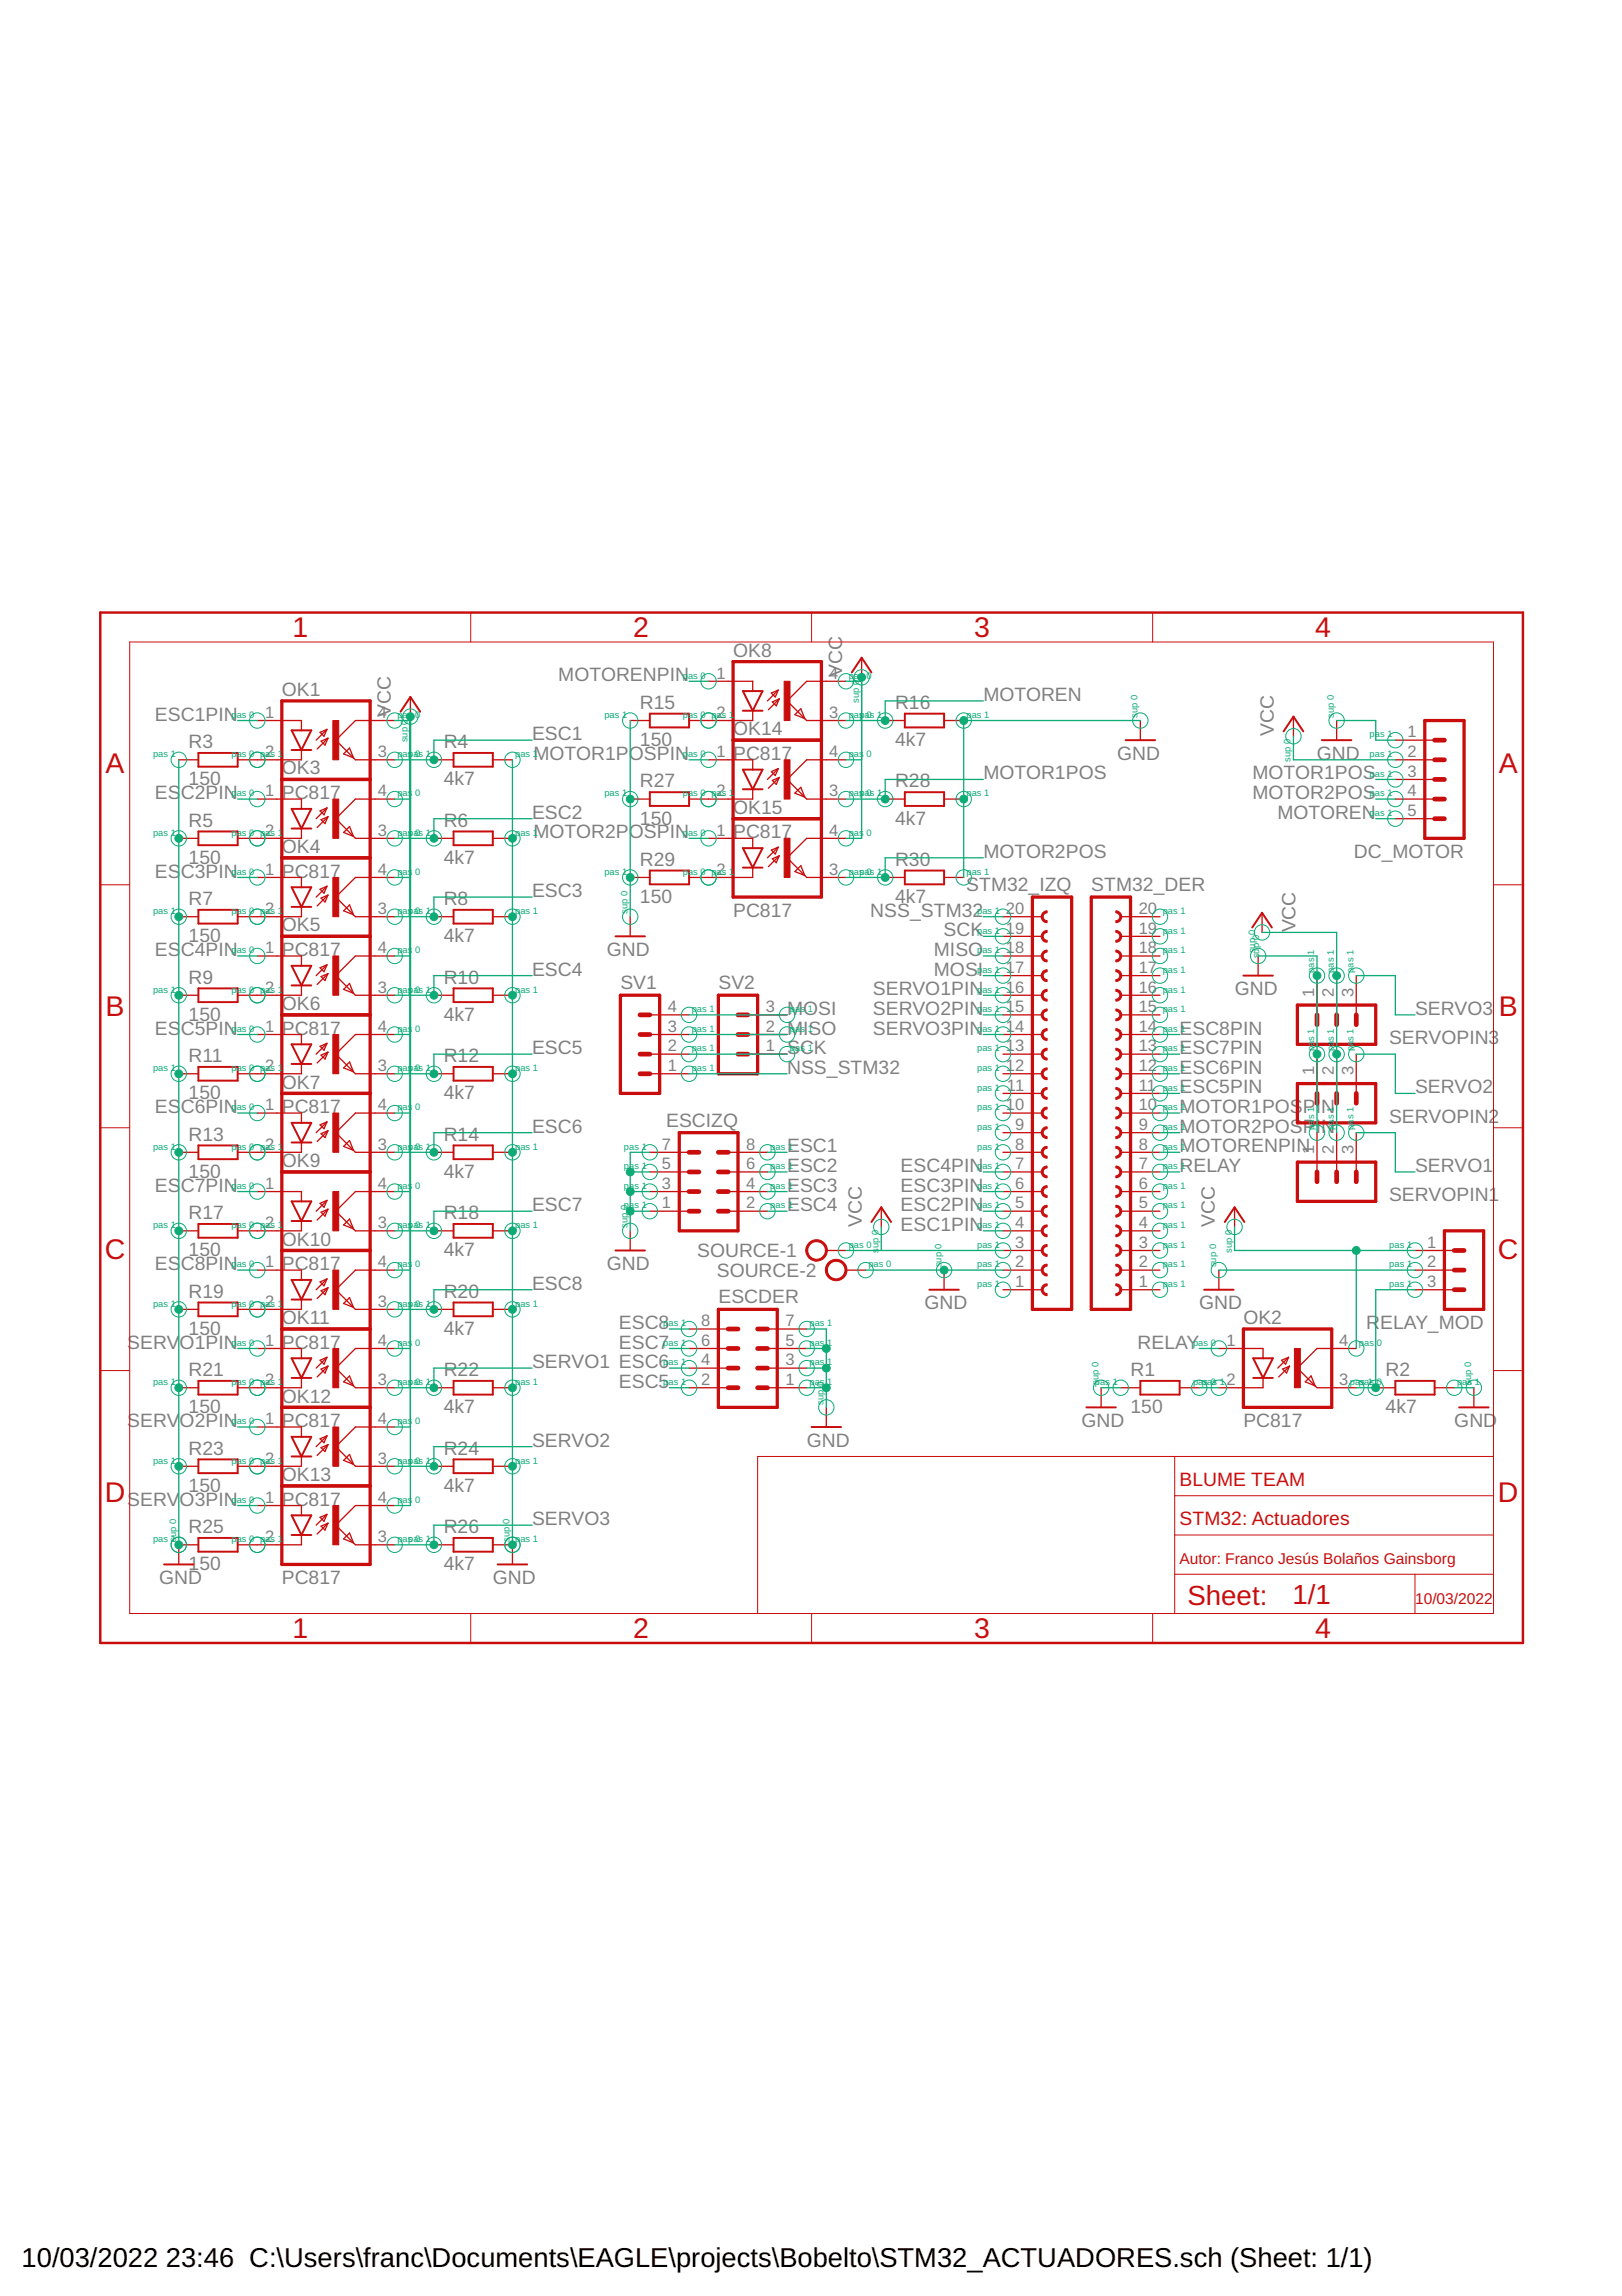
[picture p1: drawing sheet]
<svg xmlns="http://www.w3.org/2000/svg" width="210mm" height="297mm" viewBox="0 0 210 297" stroke-linecap="round" stroke-linejoin="round" font-family="sans-serif">
<defs><g id="words">
<g font-size="3.7" fill="#c90d0c">
<text x="37.8" y="82.4">1</text>
<text x="82" y="82.4">2</text>
<text x="126.1" y="82.4">3</text>
<text x="170.2" y="82.4">4</text>
<text x="13.7" y="100.1">A</text>
<text x="194" y="100.1">A</text>
<text x="13.7" y="131.5">B</text>
<text x="194" y="131.5">B</text>
<text x="13.6" y="162.9">C</text>
<text x="193.9" y="162.9">C</text>
<text x="13.6" y="194.3">D</text>
<text x="193.9" y="194.3">D</text>
<text x="37.8" y="211.9">1</text>
<text x="82" y="211.9">2</text>
<text x="126.1" y="211.9">3</text>
<text x="170.2" y="211.9">4</text>
</g>
<g font-size="3.6" fill="#c90d0c">
<text x="153.7" y="207.6">Sheet:</text>
<text x="167.3" y="207.5">1/1</text>
</g>
<g font-size="3.5">
<text x="2.8" y="293.2">10/03/2022</text>
<text x="21.5" y="293.2">23:46 C:\Users\franc\Documents\EAGLE\projects\Bobelto\STM32_ACTUADORES.sch (Sheet: 1/1)</text>
</g>
<g font-size="2.5" fill="#808080">
<text x="72.3" y="88.1">MOTORENPIN</text>
<text x="94.9" y="85">OK8</text>
<text x="109" y="87.6" transform="rotate(-90 109 87.6)">VCC</text>
<text x="20" y="93.2">ESC1PIN</text>
<text x="36.5" y="90">OK1</text>
<text x="50.6" y="92.7" transform="rotate(-90 50.6 92.7)">VCC</text>
<text x="68.9" y="95.8">ESC1</text>
<text x="82.8" y="91.7">R15</text>
<text x="94.9" y="95.1">OK14</text>
<text x="115.8" y="91.7">R16</text>
<text x="127.3" y="90.7">MOTOREN</text>
<text x="164.8" y="95.2" transform="rotate(-90 164.8 95.2)">VCC</text>
<text x="24.4" y="101.6">150</text>
<text x="24.4" y="96.8">R3</text>
<text x="36.5" y="100.2">OK3</text>
<text x="57.4" y="101.6">4k7</text>
<text x="57.4" y="96.8">R4</text>
<text x="69" y="98.3">MOTOR1POSPIN</text>
<text x="82.8" y="96.5">150</text>
<text x="82.8" y="101.9">R27</text>
<text x="94.9" y="98.3">PC817</text>
<text x="115.8" y="96.5">4k7</text>
<text x="115.8" y="101.9">R28</text>
<text x="127.3" y="100.8">MOTOR1POS</text>
<text x="144.6" y="98.3">GND</text>
<text x="162.1" y="100.8">MOTOR1POS</text>
<text x="170.4" y="98.3">GND</text>
<text x="20" y="103.4">ES</text>
<text x="23.4" y="103.4">C2PIN</text>
<text x="24.4" y="107">R5</text>
<text x="36.5" y="103.4">PC817</text>
<text x="57.4" y="107">R6</text>
<text x="68.9" y="105.9">ESC2</text>
<text x="82.8" y="106.7">150</text>
<text x="94.9" y="105.3">OK15</text>
<text x="115.8" y="106.7">4k7</text>
<text x="162.1" y="103.4">MOTOR2POS</text>
<text x="165.3" y="105.9">MOTOREN</text>
<text x="20" y="113.5">ES</text>
<text x="23.4" y="113.5">C3PIN</text>
<text x="24.4" y="111.7">150</text>
<text x="36.5" y="113.5">PC817</text>
<text x="36.5" y="110.4">OK4</text>
<text x="57.4" y="111.7">4k7</text>
<text x="69" y="108.4">MOTOR2POSPIN</text>
<text x="82.8" y="112">R29</text>
<text x="94.9" y="108.4">PC817</text>
<text x="115.8" y="112">R30</text>
<text x="127.3" y="111">MOTOR2POS</text>
<text x="175.2" y="111">DC_MOTOR</text>
<text x="24.4" y="117.1">R7</text>
<text x="57.4" y="117.1">R8</text>
<text x="68.9" y="116.1">ESC3</text>
<text x="82.8" y="116.8">150</text>
<text x="94.9" y="118.6">PC817</text>
<text x="112.6" y="118.6">NSS_STM32</text>
<text x="115.8" y="116.8">4k7</text>
<text x="125" y="115.3">STM32_IZQ</text>
<text x="141.2" y="115.3">STM32_DER</text>
<text x="20" y="123.7">ES</text>
<text x="23.4" y="123.7">C4PIN</text>
<text x="24.4" y="121.9">150</text>
<text x="36.5" y="123.7">PC817</text>
<text x="36.5" y="120.5">OK5</text>
<text x="57.4" y="121.9">4k7</text>
<text x="78.5" y="123.7">GND</text>
<text x="120.9" y="123.7">MISO</text>
<text x="122.1" y="121.1">SCK</text>
<text x="167.6" y="120.6" transform="rotate(-90 167.6 120.6)">VCC</text>
<text x="24.4" y="127.3">R9</text>
<text x="36.5" y="130.7">OK6</text>
<text x="57.4" y="127.3">R10</text>
<text x="68.9" y="126.2">ESC4</text>
<text x="80.3" y="128">SV1</text>
<text x="93" y="128">SV2</text>
<text x="101.9" y="131.3">MOSI</text>
<text x="113" y="128.8">SERVO1PIN</text>
<text x="113" y="131.3">SERVO2PIN</text>
<text x="120.9" y="126.2">MOSI</text>
<text x="159.8" y="128.8">GND</text>
<text x="183.1" y="131.3">SERVO3</text>
<text x="20" y="133.8">ES</text>
<text x="23.4" y="133.8">C5PIN</text>
<text x="24.4" y="132.1">150</text>
<text x="24.4" y="137.4">R11</text>
<text x="36.5" y="133.8">PC817</text>
<text x="57.4" y="132.1">4k7</text>
<text x="57.4" y="137.4">R12</text>
<text x="68.9" y="136.4">ESC5</text>
<text x="101.9" y="133.8">MISO</text>
<text x="101.9" y="136.4">SCK</text>
<text x="113" y="133.8">SERVO3PIN</text>
<text x="152.6" y="133.8">ESC8PIN</text>
<text x="152.6" y="136.4">ESC7PIN</text>
<text x="179.8" y="135.1">SERVOPIN3</text>
<text x="20" y="144">ES</text>
<text x="23.4" y="144">C6PIN</text>
<text x="24.4" y="142.2">150</text>
<text x="36.5" y="144">PC817</text>
<text x="36.5" y="140.8">OK7</text>
<text x="57.4" y="142.2">4k7</text>
<text x="101.9" y="138.9">NSS_STM32</text>
<text x="152.6" y="138.9">ESC6PIN</text>
<text x="152.6" y="141.5">ESC5PIN</text>
<text x="152.6" y="144">MOTOR1POS</text>
<text x="168.6" y="144">PI</text>
<text x="171" y="144">N</text>
<text x="183.1" y="141.5">SERVO2</text>
<text x="24.4" y="147.6">R13</text>
<text x="57.4" y="147.6">R14</text>
<text x="68.9" y="146.5">ESC6</text>
<text x="86.2" y="145.8">ESCIZQ</text>
<text x="101.9" y="149.1">ESC1</text>
<text x="152.6" y="149.1">MOTORENPIN</text>
<text x="152.6" y="146.5">MOTOR2POSPI</text>
<text x="171" y="146.5">N</text>
<text x="179.8" y="145.3">SERVOPIN2</text>
<text x="20" y="154.2">ES</text>
<text x="23.4" y="154.2">C7PIN</text>
<text x="24.4" y="152.4">150</text>
<text x="36.5" y="151">OK9</text>
<text x="57.4" y="152.4">4k7</text>
<text x="101.9" y="151.6">ESC2</text>
<text x="101.9" y="154.2">ESC3</text>
<text x="116.5" y="151.6">ESC4PIN</text>
<text x="116.5" y="154.2">ESC3PIN</text>
<text x="152.6" y="151.6">RELAY</text>
<text x="179.8" y="155.4">SERVOPIN1</text>
<text x="183.1" y="151.6">SERVO1</text>
<text x="24.4" y="157.7">R17</text>
<text x="36.5" y="161.1">OK10</text>
<text x="57.4" y="157.7">R18</text>
<text x="68.9" y="156.7">ESC7</text>
<text x="101.9" y="156.7">ESC4</text>
<text x="111.5" y="158.7" transform="rotate(-90 111.5 158.7)">VCC</text>
<text x="116.5" y="156.7">ESC2PIN</text>
<text x="116.5" y="159.2">ESC1PIN</text>
<text x="157.2" y="158.7" transform="rotate(-90 157.2 158.7)">VCC</text>
<text x="20" y="164.3">ES</text>
<text x="23.4" y="164.3">C8PIN</text>
<text x="24.4" y="162.5">150</text>
<text x="24.4" y="167.9">R19</text>
<text x="36.5" y="164.3">PC817</text>
<text x="57.4" y="162.5">4k7</text>
<text x="57.4" y="167.9">R20</text>
<text x="68.9" y="166.8">ESC8</text>
<text x="78.5" y="164.3">GND</text>
<text x="90.2" y="162.7">SOURCE-1</text>
<text x="92.8" y="165.2">SOURCE-2</text>
<text x="24.4" y="172.7">150</text>
<text x="36.5" y="171.3">OK11</text>
<text x="57.4" y="172.7">4k7</text>
<text x="80.1" y="171.9">ESC8</text>
<text x="93" y="168.6">ESCDER</text>
<text x="119.6" y="169.4">GND</text>
<text x="155.2" y="169.4">GND</text>
<text x="160.9" y="171.3">OK2</text>
<text x="176.8" y="171.9">R</text>
<text x="178.6" y="171.9">ELAY_MOD</text>
<text x="16.5" y="174.5">SERV</text>
<text x="23.2" y="174.5">O1PIN</text>
<text x="24.4" y="178">R21</text>
<text x="36.5" y="174.5">PC817</text>
<text x="57.4" y="178">R22</text>
<text x="68.9" y="177">SERVO1 ESC6</text>
<text x="80.1" y="174.5">ESC7</text>
<text x="80.1" y="179.5">ESC5</text>
<text x="146.3" y="178">R1</text>
<text x="147.2" y="174.5">RELAY</text>
<text x="179.3" y="178">R2</text>
<text x="16.5" y="184.6">SERV</text>
<text x="23.2" y="184.6">O2PIN</text>
<text x="24.4" y="182.8">150</text>
<text x="36.5" y="184.6">PC817</text>
<text x="36.5" y="181.4">OK12</text>
<text x="57.4" y="182.8">4k7</text>
<text x="140" y="184.6">GND</text>
<text x="146.3" y="182.8">150</text>
<text x="160.9" y="184.6">PC817</text>
<text x="179.3" y="182.8">4k7</text>
<text x="188.2" y="184.6">GND</text>
<text x="24.4" y="188.2">R23</text>
<text x="36.5" y="191.6">OK13</text>
<text x="57.4" y="188.2">R24</text>
<text x="68.9" y="187.2">SERVO2</text>
<text x="104.4" y="187.2">GND</text>
<text x="16.5" y="194.8">SERV</text>
<text x="23.2" y="194.8">O3PIN</text>
<text x="24.4" y="193">150</text>
<text x="36.5" y="194.8">PC817</text>
<text x="57.4" y="193">4k7</text>
<text x="68.9" y="197.3">SERVO3</text>
<text x="24.4" y="203.2">150</text>
<text x="24.4" y="198.4">R25</text>
<text x="57.4" y="203.2">4k7</text>
<text x="57.4" y="198.4">R26</text>
<text x="20.6" y="204.9">GND</text>
<text x="36.5" y="204.9">PC817</text>
<text x="63.8" y="204.9">GND</text>
</g>
<g font-size="2.5" fill="#c90d0c">
<text x="152.6" y="192.2">BLUME TEAM</text>
<text x="152.6" y="197.3">STM32: Actuadores</text>
</g>
<g font-size="2.1" fill="#808080">
<text x="92.7" y="87.8">1</text>
<text x="107.3" y="87.8">4</text>
<text x="34.3" y="92.9">1</text>
<text x="48.9" y="92.9">4</text>
<text x="92.7" y="92.9">2</text>
<text x="107.3" y="92.9">3</text>
<text x="182.1" y="95.4">1</text>
<text x="34.3" y="97.9">2</text>
<text x="48.9" y="97.9">3</text>
<text x="92.7" y="97.9">1</text>
<text x="107.3" y="97.9">4</text>
<text x="182.1" y="97.9">2</text>
<text x="182.1" y="100.5">3</text>
<text x="34.3" y="103">1</text>
<text x="48.9" y="103">4</text>
<text x="92.7" y="103">2</text>
<text x="107.3" y="103">3</text>
<text x="182.1" y="103">4</text>
<text x="182.1" y="105.6">5</text>
<text x="34.3" y="108.1">2</text>
<text x="34.3" y="113.2">1</text>
<text x="48.9" y="108.1">3</text>
<text x="48.9" y="113.2">4</text>
<text x="92.7" y="108.1">1</text>
<text x="92.7" y="113.2">2</text>
<text x="107.3" y="113.2">3</text>
<text x="107.3" y="108.1">4</text>
<text x="34.3" y="118.2">2</text>
<text x="48.9" y="118.2">3</text>
<text x="130.2" y="118.2">20</text>
<text x="147.4" y="118.2">20</text>
<text x="34.3" y="123.3">1</text>
<text x="48.9" y="123.3">4</text>
<text x="130.2" y="125.9">17</text>
<text x="130.2" y="123.3">18</text>
<text x="130.2" y="120.8">19</text>
<text x="147.4" y="125.9">17</text>
<text x="147.4" y="123.3">18</text>
<text x="147.4" y="120.8">19</text>
<text x="34.3" y="128.4">2</text>
<text x="48.9" y="128.4">3</text>
<text x="86.4" y="130.9">4</text>
<text x="99.1" y="130.9">3</text>
<text x="130.2" y="130.9">15</text>
<text x="130.2" y="128.4">16</text>
<text x="147.4" y="130.9">15</text>
<text x="147.4" y="128.4">16</text>
<text x="170.1" y="129" transform="rotate(-90 170.1 129)">1</text>
<text x="172.6" y="129" transform="rotate(-90 172.6 129)">2</text>
<text x="175.1" y="129" transform="rotate(-90 175.1 129)">3</text>
<text x="34.3" y="133.5">1</text>
<text x="48.9" y="133.5">4</text>
<text x="86.4" y="136">2</text>
<text x="86.4" y="133.5">3</text>
<text x="99.1" y="136">1</text>
<text x="99.1" y="133.5">2</text>
<text x="130.2" y="136">13</text>
<text x="130.2" y="133.5">14</text>
<text x="147.4" y="136">13</text>
<text x="147.4" y="133.5">14</text>
<text x="34.3" y="138.6">2</text>
<text x="34.3" y="143.6">1</text>
<text x="48.9" y="138.6">3</text>
<text x="48.9" y="143.6">4</text>
<text x="86.4" y="138.6">1</text>
<text x="130.2" y="143.6">10</text>
<text x="130.2" y="138.6">12</text>
<text x="130.3" y="141.1">11</text>
<text x="147.4" y="143.6">10</text>
<text x="147.4" y="141.1">11</text>
<text x="147.4" y="138.6">12</text>
<text x="170.1" y="139.1" transform="rotate(-90 170.1 139.1)">1</text>
<text x="172.6" y="139.1" transform="rotate(-90 172.6 139.1)">2</text>
<text x="175.1" y="139.1" transform="rotate(-90 175.1 139.1)">3</text>
<text x="34.3" y="148.7">2</text>
<text x="48.9" y="148.7">3</text>
<text x="85.6" y="148.7">7</text>
<text x="96.6" y="148.7">8</text>
<text x="131.4" y="148.7">8</text>
<text x="131.4" y="146.2">9</text>
<text x="147.4" y="148.7">8</text>
<text x="147.4" y="146.2">9</text>
<text x="170.1" y="149.3" transform="rotate(-90 170.1 149.3)">1</text>
<text x="172.6" y="149.3" transform="rotate(-90 172.6 149.3)">2</text>
<text x="175.1" y="149.3" transform="rotate(-90 175.1 149.3)">3</text>
<text x="34.3" y="153.8">1</text>
<text x="48.9" y="153.8">4</text>
<text x="85.6" y="153.8">3</text>
<text x="85.6" y="151.3">5</text>
<text x="96.6" y="153.8">4</text>
<text x="96.6" y="151.3">6</text>
<text x="131.4" y="153.8">6</text>
<text x="131.4" y="151.3">7</text>
<text x="147.4" y="153.8">6</text>
<text x="147.4" y="151.3">7</text>
<text x="34.3" y="158.9">2</text>
<text x="48.9" y="158.9">3</text>
<text x="85.6" y="156.3">1</text>
<text x="96.6" y="156.3">2</text>
<text x="131.4" y="161.4">3</text>
<text x="131.4" y="158.9">4</text>
<text x="131.4" y="156.3">5</text>
<text x="147.4" y="161.4">3</text>
<text x="147.4" y="158.9">4</text>
<text x="147.4" y="156.3">5</text>
<text x="184.7" y="161.4">1</text>
<text x="34.3" y="164">1</text>
<text x="48.9" y="164">4</text>
<text x="131.4" y="166.5">1</text>
<text x="131.4" y="164">2</text>
<text x="147.4" y="166.5">1</text>
<text x="147.4" y="164">2</text>
<text x="184.7" y="164">2</text>
<text x="184.7" y="166.5">3</text>
<text x="34.3" y="169">2</text>
<text x="48.9" y="169">3</text>
<text x="90.7" y="171.6">8</text>
<text x="101.7" y="171.6">7</text>
<text x="34.3" y="174.1">1</text>
<text x="34.3" y="179.2">2</text>
<text x="48.9" y="179.2">3</text>
<text x="48.9" y="174.1">4</text>
<text x="90.7" y="179.2">2</text>
<text x="90.7" y="176.6">4</text>
<text x="90.7" y="174.1">6</text>
<text x="101.7" y="179.2">1</text>
<text x="101.7" y="176.6">3</text>
<text x="101.7" y="174.1">5</text>
<text x="158.7" y="174.1">1</text>
<text x="158.7" y="179.2">2</text>
<text x="173.3" y="179.2">3</text>
<text x="173.3" y="174.1">4</text>
<text x="34.3" y="184.3">1</text>
<text x="48.9" y="184.3">4</text>
<text x="34.3" y="189.3">2</text>
<text x="48.9" y="189.3">3</text>
<text x="34.3" y="194.4">1</text>
<text x="48.9" y="194.4">4</text>
<text x="34.3" y="199.5">2</text>
<text x="48.9" y="199.5">3</text>
</g>
<g font-size="2" fill="#c90d0c">
<text x="152.6" y="202.4">Autor: Franco Jesús Bolaños Gainsborg</text>
<text x="183.1" y="207.5">10/03/2022</text>
</g>
<g font-size="1.2" fill="#0dab76">
<text x="88.4" y="87.8">pas 0</text>
<text x="109.8" y="87.8">pas</text>
<text x="112.1" y="87.8">0</text>
<text x="30" y="92.9">pas 0</text>
<text x="51.4" y="92.9">pas</text>
<text x="53.7" y="92.9">0</text>
<text x="78.2" y="92.9">pas 1</text>
<text x="88.4" y="92.9">pas 0 pas 1</text>
<text x="109.8" y="92.9">pas</text>
<text x="111.2" y="91" transform="rotate(-90 111.2 91)">sup 0</text>
<text x="111.2" y="92.9">pa0s 1</text>
<text x="125.1" y="92.9">pas 1</text>
<text x="147.2" y="92.9" transform="rotate(-90 147.2 92.9)">sup 0</text>
<text x="172.6" y="92.9" transform="rotate(-90 172.6 92.9)">sup 0</text>
<text x="177.2" y="95.4">pas 1</text>
<text x="19.8" y="97.9">pas 1</text>
<text x="30" y="97.9">pas 0 pas 1</text>
<text x="51.4" y="97.9">pas</text>
<text x="52.8" y="96" transform="rotate(-90 52.8 96)">sup 0</text>
<text x="52.8" y="97.9">pa0s 1</text>
<text x="66.7" y="97.9">pas 1</text>
<text x="88.4" y="97.9">pas 0</text>
<text x="109.8" y="97.9">pas</text>
<text x="112.1" y="97.9">0</text>
<text x="167" y="98.6" transform="rotate(-90 167 98.6)">sup 0</text>
<text x="177.2" y="97.9">pas 1</text>
<text x="177.2" y="100.5">pas 1</text>
<text x="30" y="103">pas 0</text>
<text x="51.4" y="103">pas</text>
<text x="53.7" y="103">0</text>
<text x="78.2" y="103">pas 1</text>
<text x="88.4" y="103">pas 0 pas 1</text>
<text x="109.8" y="103">pas</text>
<text x="111.2" y="103">pa0s 1</text>
<text x="125.1" y="103">pas 1</text>
<text x="177.2" y="103">pas 1</text>
<text x="177.2" y="105.6">pas 1</text>
<text x="19.8" y="108.1">pas 1</text>
<text x="30" y="108.1">pas 0 pas 1</text>
<text x="30" y="113.2">pas 0</text>
<text x="51.4" y="108.1">pas</text>
<text x="51.4" y="113.2">pas</text>
<text x="52.8" y="108.1">pa0s 1</text>
<text x="53.7" y="113.2">0</text>
<text x="66.7" y="108.1">pas 1</text>
<text x="78.2" y="113.2">pas 1</text>
<text x="88.4" y="108.1">pas 0</text>
<text x="88.4" y="113.2">pas 0 pas 1</text>
<text x="109.8" y="113.2">pas 0</text>
<text x="109.8" y="108.1">pas</text>
<text x="111.2" y="113.2">pas 1</text>
<text x="112.1" y="108.1">0</text>
<text x="125.1" y="113.2">pas 1</text>
<text x="19.8" y="118.2">pas 1</text>
<text x="30" y="118.2">pas 0 pas 1</text>
<text x="51.4" y="118.2">pas</text>
<text x="52.8" y="118.2">pa0s 1</text>
<text x="66.7" y="118.2">pas 1</text>
<text x="81.2" y="118.2" transform="rotate(-90 81.2 118.2)">sup 0</text>
<text x="126.5" y="118.2">pas 1</text>
<text x="150.5" y="118.2">pas 1</text>
<text x="30" y="123.3">pas 0</text>
<text x="51.4" y="123.3">pas</text>
<text x="53.7" y="123.3">0</text>
<text x="126.5" y="125.9">pas 1</text>
<text x="126.5" y="123.3">pas 1</text>
<text x="126.5" y="120.8">pas 1</text>
<text x="150.5" y="125.9">pas 1</text>
<text x="150.5" y="123.3">pas 1</text>
<text x="150.5" y="120.8">pas 1</text>
<text x="162.5" y="123.3" transform="rotate(-90 162.5 123.3)">sup 0</text>
<text x="163" y="124" transform="rotate(-90 163 124)">s</text>
<text x="163" y="123.4" transform="rotate(-90 163 123.4)">up 0</text>
<text x="170.1" y="125.9" transform="rotate(-90 170.1 125.9)">pas</text>
<text x="170.1" y="123.6" transform="rotate(-90 170.1 123.6)">1</text>
<text x="172.6" y="125.9" transform="rotate(-90 172.6 125.9)">pas 1</text>
<text x="175.1" y="125.9" transform="rotate(-90 175.1 125.9)">pas 1</text>
<text x="19.8" y="128.4">pas 1</text>
<text x="30" y="128.4">pas 0 pas 1</text>
<text x="51.4" y="128.4">pas</text>
<text x="52.8" y="128.4">pa0s 1</text>
<text x="66.7" y="128.4">pas 1</text>
<text x="89.5" y="130.9">pas 1</text>
<text x="102.2" y="130.9">pas 1</text>
<text x="126.5" y="130.9">pas 1</text>
<text x="126.5" y="128.4">pas 1</text>
<text x="150.5" y="130.9">pas 1</text>
<text x="150.5" y="128.4">pas 1</text>
<text x="30" y="133.5">pas 0</text>
<text x="51.4" y="133.5">pas</text>
<text x="53.7" y="133.5">0</text>
<text x="89.5" y="136">pas 1</text>
<text x="89.5" y="133.5">pas 1</text>
<text x="102.2" y="136">pas 1</text>
<text x="102.2" y="133.5">pas 1</text>
<text x="126.5" y="136">pas 1</text>
<text x="126.5" y="133.5">pas 1</text>
<text x="150.5" y="136">pas 1</text>
<text x="150.5" y="133.5">pas 1</text>
<text x="170.1" y="136" transform="rotate(-90 170.1 136)">pas 1</text>
<text x="172.6" y="136" transform="rotate(-90 172.6 136)">pas 1</text>
<text x="175.1" y="136" transform="rotate(-90 175.1 136)">pas 1</text>
<text x="19.8" y="138.6">pas 1</text>
<text x="30" y="138.6">pas 0 pas 1</text>
<text x="30" y="143.6">pas 0</text>
<text x="51.4" y="138.6">pas</text>
<text x="51.4" y="143.6">pas</text>
<text x="52.8" y="138.6">pa0s 1</text>
<text x="53.7" y="143.6">0</text>
<text x="66.7" y="138.6">pas 1</text>
<text x="89.5" y="138.6">pas 1</text>
<text x="126.5" y="143.6">pas 1</text>
<text x="126.5" y="141.1">pas 1</text>
<text x="126.5" y="138.6">pas 1</text>
<text x="150.5" y="143.6">pas 1</text>
<text x="150.5" y="141.1">pas 1</text>
<text x="150.5" y="138.6">pas 1</text>
<text x="19.8" y="148.7">pas 1</text>
<text x="30" y="148.7">pas 0 pas 1</text>
<text x="51.4" y="148.7">pas</text>
<text x="52.8" y="148.7">pa0s 1</text>
<text x="66.7" y="148.7">pas 1</text>
<text x="80.7" y="148.7">pas 1</text>
<text x="99.7" y="148.7">pas 1</text>
<text x="126.5" y="148.7">pas 1</text>
<text x="126.5" y="146.2">pas 1</text>
<text x="150.5" y="148.7">pas 1</text>
<text x="150.5" y="146.2">pas 1</text>
<text x="170.1" y="146.2" transform="rotate(-90 170.1 146.2)">pas 1</text>
<text x="172.6" y="146.2" transform="rotate(-90 172.6 146.2)">pas 1</text>
<text x="175.1" y="146.2" transform="rotate(-90 175.1 146.2)">pas 1</text>
<text x="30" y="153.8">pas 0</text>
<text x="51.4" y="153.8">pas</text>
<text x="53.7" y="153.8">0</text>
<text x="80.7" y="153.8">pas 1</text>
<text x="80.7" y="151.3">pas 1</text>
<text x="99.7" y="153.8">pas 1</text>
<text x="99.7" y="151.3">pas 1</text>
<text x="126.5" y="153.8">pas 1</text>
<text x="126.5" y="151.3">pas 1</text>
<text x="150.5" y="153.8">pas 1</text>
<text x="150.5" y="151.3">pas 1</text>
<text x="19.8" y="158.9">pas 1</text>
<text x="30" y="158.9">pas 0 pas 1</text>
<text x="51.4" y="158.9">pas</text>
<text x="52.8" y="158.9">pa0s 1</text>
<text x="66.7" y="158.9">pas 1</text>
<text x="80.7" y="156.3">pas 1</text>
<text x="81.2" y="158.9" transform="rotate(-90 81.2 158.9)">sup 0</text>
<text x="99.7" y="156.3">pas 1</text>
<text x="109.8" y="161.4">pas 0</text>
<text x="113.7" y="161.4" transform="rotate(-90 113.7 161.4)">up 0</text>
<text x="121.8" y="161.6" transform="rotate(-90 121.8 161.6)">0</text>
<text x="126.5" y="161.4">pas 1</text>
<text x="126.5" y="158.9">pas 1</text>
<text x="126.5" y="156.3">pas 1</text>
<text x="150.5" y="161.4">pas 1</text>
<text x="150.5" y="158.9">pas 1</text>
<text x="150.5" y="156.3">pas 1</text>
<text x="179.8" y="161.4">pas 1</text>
<text x="30" y="164">pas 0</text>
<text x="51.4" y="164">pas</text>
<text x="53.7" y="164">0</text>
<text x="112.4" y="164">pas 0</text>
<text x="113.7" y="162.1" transform="rotate(-90 113.7 162.1)">s</text>
<text x="121.8" y="164" transform="rotate(-90 121.8 164)">sup</text>
<text x="126.5" y="166.5">pas 1</text>
<text x="126.5" y="164">pas 1</text>
<text x="150.5" y="166.5">pas 1</text>
<text x="150.5" y="164">pas 1</text>
<text x="157.4" y="164" transform="rotate(-90 157.4 164)">sup 0</text>
<text x="159.4" y="162.1" transform="rotate(-90 159.4 162.1)">sup 0</text>
<text x="179.8" y="164">pas 1</text>
<text x="179.8" y="166.5">pas 1</text>
<text x="19.8" y="169">pas 1</text>
<text x="30" y="169">pas 0 pas 1</text>
<text x="51.4" y="169">pas</text>
<text x="52.8" y="169">pa0s 1</text>
<text x="66.7" y="169">pas 1</text>
<text x="85.8" y="171.6">pas 1</text>
<text x="104.8" y="171.6">pas 1</text>
<text x="19.8" y="179.2">pas 1</text>
<text x="30" y="174.1">pas 0</text>
<text x="30" y="179.2">pas 0 pas 1</text>
<text x="51.4" y="179.2">pas</text>
<text x="51.4" y="174.1">pas</text>
<text x="52.8" y="179.2">pa0s 1</text>
<text x="53.7" y="174.1">0</text>
<text x="66.7" y="179.2">pas 1</text>
<text x="85.8" y="179.2">pas 1</text>
<text x="85.8" y="176.6">pas 1</text>
<text x="85.8" y="174.1">pas 1</text>
<text x="104.8" y="179.2">pas</text>
<text x="104.8" y="176.6">pas</text>
<text x="104.8" y="174.1">pas</text>
<text x="106.6" y="179.4" transform="rotate(-90 106.6 179.4)">0</text>
<text x="107.1" y="179.2">1</text>
<text x="107.1" y="176.6">1</text>
<text x="107.1" y="174.1">1</text>
<text x="141.7" y="179.2">pas 1</text>
<text x="142.1" y="179.2" transform="rotate(-90 142.1 179.2)">sup 0</text>
<text x="154.4" y="174.1">pas 0</text>
<text x="154.4" y="179.2">papsa0s 1</text>
<text x="174.7" y="179.2">papsa1s</text>
<text x="175.9" y="174.1">pas</text>
<text x="178.2" y="179.2">0</text>
<text x="178.2" y="174.1">0</text>
<text x="188.6" y="179.2">pas 1</text>
<text x="190.4" y="179.2" transform="rotate(-90 190.4 179.2)">sup 0</text>
<text x="30" y="184.3">pas 0</text>
<text x="51.4" y="184.3">pas</text>
<text x="53.7" y="184.3">0</text>
<text x="106.6" y="181.7" transform="rotate(-90 106.6 181.7)">sup</text>
<text x="19.8" y="189.3">pas 1</text>
<text x="30" y="189.3">pas 0 pas 1</text>
<text x="51.4" y="189.3">pas</text>
<text x="52.8" y="189.3">pa0s 1</text>
<text x="66.7" y="189.3">pas 1</text>
<text x="30" y="194.4">pas 0</text>
<text x="51.4" y="194.4">pas</text>
<text x="53.7" y="194.4">0</text>
<text x="66" y="197.2" transform="rotate(-90 66 197.2)">0</text>
<text x="19.8" y="199.5">pas 1</text>
<text x="22.8" y="199.5" transform="rotate(-90 22.8 199.5)">sup 0</text>
<text x="30" y="199.5">pas 0 pas 1</text>
<text x="51.4" y="199.5">pas 0</text>
<text x="52.8" y="199.5">pas 1</text>
<text x="66" y="199.5" transform="rotate(-90 66 199.5)">sup</text>
<text x="66.7" y="199.5">pas 1</text>
</g>
</g></defs>
<g fill="none" stroke="#c90d0c" stroke-width=".42">
<path d="M36.5 90.7h11.4v111.7h-11.4zM94.9 85.6h11.4v30.5h-11.4zM94.9 95.8h11.4M184.4 93.2h5.1v15.3h-5.1zM36.5 100.8h11.4M36.5 111h11.4M94.9 105.9h11.4M133.6 116.1h5.1v53.3h-5.1zM141.2 116.1h5.1v53.3h-5.1zM36.5 121.1h11.4M36.5 131.3h11.4M80.3 128.8h5.1v12.7h-5.1z"/>
<path d="M93 128.8h5v10.1h-5zM167.9 130h10.1v5.1h-10.1zM36.5 141.5h11.4M36.5 151.6h11.4M87.9 146.5h7.6v12.7h-7.6zM167.9 140.2h10.1v5.1h-10.1zM167.9 150.3h10.1v5.1h-10.1zM186.9 159.2h5.1v10.2h-5.1zM36.5 171.9h11.4M36.5 161.8h11.4M93 169.4h7.6v12.7h-7.6zM160.9 171.9h11.4v10.2h-11.4z"/>
<path d="M36.5 182.1h11.4M36.5 192.2h11.4"/>
</g>
<g fill="#c90d0c" stroke="#c90d0c" stroke-width=".13">
<path d="M135 161.2l.1-.1 .4-.1v.3a.51 .51 0 0 0-.5 .5 .51 .51 0 0 0 .5 .5v.2a.78 .78 0 0 1-.7-.4 .78 .78 0 0 1 .2-.9z" fill-rule="evenodd"/>
<path d="M135 163.8l.1-.2h.4v.2a.51 .51 0 0 0-.5 .5 .51 .51 0 0 0 .5 .5v.3a.78 .78 0 0 1-.7-.5 .78 .78 0 0 1 .2-.8z" fill-rule="evenodd"/>
<path d="M135 166.3l.1-.1 .4-.1v.2a.51 .51 0 0 0-.5 .6 .51 .51 0 0 0 .5 .5v.2a.78 .78 0 0 1-.7-.5 .78 .78 0 0 1 .2-.8z" fill-rule="evenodd"/>
<path d="M135 156.1l.1-.1 .4-.1v.3a.51 .51 0 0 0-.5 .5 .51 .51 0 0 0 .5 .5v.3a.78 .78 0 0 1-.7-.5 .78 .78 0 0 1 .2-.9z" fill-rule="evenodd"/>
<path d="M135 158.7l.1-.2h.4v.2a.51 .51 0 0 0-.5 .5 .51 .51 0 0 0 .5 .5v.3a.78 .78 0 0 1-.7-.5 .78 .78 0 0 1 .2-.8z" fill-rule="evenodd"/>
<path d="M135 148.5l.1-.1 .4-.1v.3a.51 .51 0 0 0-.5 .5 .51 .51 0 0 0 .5 .5v.2a.78 .78 0 0 1-.7-.4 .78 .78 0 0 1 .2-.9z" fill-rule="evenodd"/>
<path d="M135 151.1l.1-.2h.4v.2a.51 .51 0 0 0-.5 .5 .51 .51 0 0 0 .5 .5v.3a.78 .78 0 0 1-.7-.5 .78 .78 0 0 1 .2-.8z" fill-rule="evenodd"/>
<path d="M135 153.6l.1-.1 .4-.1v.2a.51 .51 0 0 0-.5 .6 .51 .51 0 0 0 .5 .5v.2a.78 .78 0 0 1-.7-.5 .78 .78 0 0 1 .2-.8z" fill-rule="evenodd"/>
<path d="M135 143.4l.1-.1 .4-.1v.3a.51 .51 0 0 0-.5 .5 .51 .51 0 0 0 .5 .5v.3a.77 .77 0 0 1-.7-.5 .77 .77 0 0 1 .2-.9z" fill-rule="evenodd"/>
<path d="M135 146l.1-.2h.4v.2a.51 .51 0 0 0-.5 .5 .51 .51 0 0 0 .5 .5v.3a.78 .78 0 0 1-.7-.5 .78 .78 0 0 1 .2-.8z" fill-rule="evenodd"/>
<path d="M135 135.8l.5-.2v.3a.51 .51 0 0 0-.5 .5 .51 .51 0 0 0 .5 .5v.2a.77 .77 0 0 1-.7-.4 .77 .77 0 0 1 .2-.9z" fill-rule="evenodd"/>
<path d="M135 138.4l.5-.2v.2a.51 .51 0 0 0-.5 .5 .51 .51 0 0 0 .5 .5v.3a.77 .77 0 0 1-.7-.5 .77 .77 0 0 1 .2-.8z" fill-rule="evenodd"/>
<path d="M135 140.9l.5-.2v.2a.51 .51 0 0 0-.5 .6 .51 .51 0 0 0 .5 .5v.2a.77 .77 0 0 1-.7-.5 .77 .77 0 0 1 .2-.8z" fill-rule="evenodd"/>
<path d="M135 130.7l.5-.2v.3a.51 .51 0 0 0-.5 .5 .51 .51 0 0 0 .5 .5v.3a.77 .77 0 0 1-.7-.5 .77 .77 0 0 1 .2-.9z" fill-rule="evenodd"/>
<path d="M135 133.3l.5-.2v.2a.51 .51 0 0 0-.5 .5 .51 .51 0 0 0 .5 .5v.3a.77 .77 0 0 1-.7-.5 .77 .77 0 0 1 .2-.8z" fill-rule="evenodd"/>
<path d="M135 123.1l.5-.2v.3a.51 .51 0 0 0-.5 .5 .51 .51 0 0 0 .5 .5v.2a.76 .76 0 0 1-.7-.4 .76 .76 0 0 1 .2-.9z" fill-rule="evenodd"/>
<path d="M135 125.7l.5-.2v.2a.51 .51 0 0 0-.5 .5 .51 .51 0 0 0 .5 .5v.3a.77 .77 0 0 1-.7-.5 .77 .77 0 0 1 .2-.8z" fill-rule="evenodd"/>
<path d="M135 128.2l.5-.2v.2a.51 .51 0 0 0-.5 .6 .51 .51 0 0 0 .5 .5v.2a.77 .77 0 0 1-.7-.5 .77 .77 0 0 1 .2-.8z" fill-rule="evenodd"/>
<path d="M135 118.1l.5-.3v.3a.51 .51 0 0 0-.5 .5 .51 .51 0 0 0 .5 .5v.3a.76 .76 0 0 1-.7-.5 .76 .76 0 0 1 .2-.8z" fill-rule="evenodd"/>
<path d="M135 120.6l.5-.2v.2a.51 .51 0 0 0-.5 .5 .51 .51 0 0 0 .5 .5v.3a.76 .76 0 0 1-.7-.5 .76 .76 0 0 1 .2-.8z" fill-rule="evenodd"/>
<path d="M144.4 161a.76 .76 0 0 1 .8 .8 .76 .76 0 0 1-.8 .7v-.2a.51 .51 0 0 0 .5-.5 .51 .51 0 0 0-.5-.5z" fill-rule="evenodd"/>
<path d="M144.4 163.6a.76 .76 0 0 1 .8 .7 .76 .76 0 0 1-.8 .8v-.3a.51 .51 0 0 0 .5-.5 .51 .51 0 0 0-.5-.5z" fill-rule="evenodd"/>
<path d="M144.4 166.1a.76 .76 0 0 1 .8 .8 .76 .76 0 0 1-.8 .7v-.2a.51 .51 0 0 0 .5-.5 .51 .51 0 0 0-.5-.6z" fill-rule="evenodd"/>
<path d="M144.4 155.9a.76 .76 0 0 1 .8 .8 .76 .76 0 0 1-.8 .8v-.3a.51 .51 0 0 0 .5-.5 .51 .51 0 0 0-.5-.5z" fill-rule="evenodd"/>
<path d="M144.4 158.5a.76 .76 0 0 1 .8 .7 .76 .76 0 0 1-.8 .8v-.3a.51 .51 0 0 0 .5-.5 .51 .51 0 0 0-.5-.5z" fill-rule="evenodd"/>
<path d="M144.4 148.3a.76 .76 0 0 1 .8 .8 .76 .76 0 0 1-.8 .7v-.2a.51 .51 0 0 0 .5-.5 .51 .51 0 0 0-.5-.5z" fill-rule="evenodd"/>
<path d="M144.4 150.9a.76 .76 0 0 1 .8 .7 .76 .76 0 0 1-.8 .8v-.3a.51 .51 0 0 0 .5-.5 .51 .51 0 0 0-.5-.5z" fill-rule="evenodd"/>
<path d="M144.4 153.4a.76 .76 0 0 1 .8 .8 .76 .76 0 0 1-.8 .7v-.2a.51 .51 0 0 0 .5-.5 .51 .51 0 0 0-.5-.6z" fill-rule="evenodd"/>
<path d="M144.4 143.2a.76 .76 0 0 1 .8 .8 .76 .76 0 0 1-.8 .8v-.3a.51 .51 0 0 0 .5-.5 .51 .51 0 0 0-.5-.5z" fill-rule="evenodd"/>
<path d="M144.4 145.8a.76 .76 0 0 1 .8 .7 .76 .76 0 0 1-.8 .8v-.3a.51 .51 0 0 0 .5-.5 .51 .51 0 0 0-.5-.5z" fill-rule="evenodd"/>
<path d="M144.4 135.6a.76 .76 0 0 1 .8 .8 .76 .76 0 0 1-.8 .7v-.2a.51 .51 0 0 0 .5-.5 .51 .51 0 0 0-.5-.5z" fill-rule="evenodd"/>
<path d="M144.4 138.2a.76 .76 0 0 1 .8 .7 .76 .76 0 0 1-.8 .8v-.3a.51 .51 0 0 0 .5-.5 .51 .51 0 0 0-.5-.5z" fill-rule="evenodd"/>
<path d="M144.4 140.7a.76 .76 0 0 1 .8 .8 .76 .76 0 0 1-.8 .7v-.2a.51 .51 0 0 0 .5-.5 .51 .51 0 0 0-.5-.6z" fill-rule="evenodd"/>
<path d="M144.4 130.5a.76 .76 0 0 1 .8 .8 .76 .76 0 0 1-.8 .8v-.3a.51 .51 0 0 0 .5-.5 .51 .51 0 0 0-.5-.5z" fill-rule="evenodd"/>
<path d="M144.4 133.1a.76 .76 0 0 1 .8 .7 .76 .76 0 0 1-.8 .8v-.3a.51 .51 0 0 0 .5-.5 .51 .51 0 0 0-.5-.5z" fill-rule="evenodd"/>
<path d="M144.4 122.9a.76 .76 0 0 1 .8 .8 .76 .76 0 0 1-.8 .7v-.2a.51 .51 0 0 0 .5-.5 .51 .51 0 0 0-.5-.5z" fill-rule="evenodd"/>
<path d="M144.4 125.5a.76 .76 0 0 1 .8 .7 .76 .76 0 0 1-.8 .8v-.3a.51 .51 0 0 0 .5-.5 .51 .51 0 0 0-.5-.5z" fill-rule="evenodd"/>
<path d="M144.4 128a.76 .76 0 0 1 .8 .8 .76 .76 0 0 1-.8 .7v-.2a.51 .51 0 0 0 .5-.5 .51 .51 0 0 0-.5-.6z" fill-rule="evenodd"/>
<path d="M144.4 117.8a.76 .76 0 0 1 .8 .8 .76 .76 0 0 1-.8 .8v-.3a.51 .51 0 0 0 .5-.5 .51 .51 0 0 0-.5-.5z" fill-rule="evenodd"/>
<path d="M144.4 120.4a.76 .76 0 0 1 .8 .7 .76 .76 0 0 1-.8 .8v-.3a.51 .51 0 0 0 .5-.5 .51 .51 0 0 0-.5-.5z" fill-rule="evenodd"/>
<path d="M104.6 160.8a1.4 1.4 0 0 1 2.3 .3 1.4 1.4 0 0 1-.9 2 1.4 1.4 0 0 1-1.7-1.3h.2a1.15 1.15 0 0 1 1.6-1.1 1.15 1.15 0 0 1 .3 1.9 1.15 1.15 0 0 1-1.8-.5l-.1-.3h-.2v-.4z" fill-rule="evenodd"/>
<path d="M107.2 163.3a1.4 1.4 0 0 1 2.2 .3 1.4 1.4 0 0 1-.8 2.1 1.4 1.4 0 0 1-1.8-1.4h.3a1.15 1.15 0 0 1 1.6-1.1 1.15 1.15 0 0 1 .3 1.9 1.15 1.15 0 0 1-1.9-.5v-.3h-.3v-.3z" fill-rule="evenodd"/>
</g>
<g fill="none" stroke="#c90d0c" stroke-width=".17">
<path d="M23.1 98.3h2.6M33.3 93.2h5.7v1.3M39 97v1.3h-8.2M41.4 94.7l.9-.3-.4 .8zM41.6 95.9l.8-.4-.3 .9zM42.3 94.4l-1.4 1.4M42.4 95.5l-1.4 1.4M44.5 97.5l.7-.7 .5 1.2zM45.7 98l.3 .3h5.1M51.1 93.2h-5.1l-2.5 2.6 2.2 2.2M53.1 90.2v2.5M56.2 98.3h2.5"/>
<path d="M63.8 98.3h2.5M81.6 93.2h2.5M91.7 98.3h5.7v1.3M91.7 88.1h5.7v1.3M97.4 91.9v1.3h-8.2M99.8 89.7l.9-.4-.4 .9zM99.8 99.8l.9-.4-.4 .9zM99.9 90.8l.9-.4-.3 .9zM100.7 89.3l-1.4 1.4M100.7 99.4l-1.4 1.4M100.8 90.4l-1.4 1.4M103.6 91.7l.5 1.3-1.2-.5z"/>
<path d="M109.5 98.3h-5.1l-2.5 2.5 2.5 2.6h5.1M109.5 88.1h-5.1l-2.5 2.6 2.5 2.5h5.1M111.5 85.1v2.5M114.6 93.2h2.5M122.2 93.2h2.5M147.6 93.2v2.6M167.4 92.7v2.5M173 93.2v2.6M180.6 95.8h5.1M180.6 98.3h5.1M23.1 118.6h2.6M23.1 108.5h2.6"/>
<path d="M33.3 103.4h5.7v1.2M33.3 113.5h5.7v1.3M39 117.3v1.3h-8.2M39 107.2v1.3h-8.2M41.4 104.9l.9-.4-.4 .9zM41.4 115l.9-.3-.4 .8zM41.6 106l.8-.3-.3 .9zM41.6 116.2l.8-.4-.3 .9zM42.3 104.5l-1.4 1.4M42.3 114.7l-1.4 1.4M42.4 105.7l-1.4 1.4M42.4 115.8l-1.4 1.4"/>
<path d="M45.2 106.9l.5 1.3-1.2-.5zM45.2 117.1l.5 1.2-1.2-.5zM51.1 113.5h-5.1l-2.5 2.6 2.5 2.5h5.1M51.1 103.4h-5.1l-2.5 2.5 2.5 2.6h5.1M56.2 118.6h2.5M56.2 108.5h2.5M63.8 118.6h2.5M63.8 108.5h2.5M81.6 118.6v2.5M81.6 103.4h2.5M81.6 113.5h2.5M91.7 108.5h5.7v1.2"/>
<path d="M97.4 102.1v1.3h-8.2M97.4 112.2v1.3h-8.2M99.8 110l.9-.4-.4 .9zM99.9 101l.9-.4-.3 .9zM99.9 111.1l.9-.4-.3 .9zM100.7 109.6l-1.4 1.4M100.8 100.6l-1.4 1.4M100.8 110.7l-1.4 1.4M103.6 101.9l.5 1.2-1.2-.5zM103.6 112l.5 1.3-1.2-.5zM109.5 108.5h-5.1l-2.5 2.5 2.5 2.5h5.1M114.6 103.4h2.5"/>
<path d="M114.6 113.5h2.5M122.2 103.4h2.5M122.2 113.5h2.5M129.8 118.6h5.1M145 118.6h5.1M163.3 118.1v2.5M180.6 100.8h5.1M180.6 103.4h5.1M180.6 105.9h5.1M23.1 138.9h2.6M23.1 128.8h2.6M33.3 133.8h5.7v1.3"/>
<path d="M33.3 123.7h5.7v1.2M39 137.6v1.3h-8.2M39 127.5v1.3h-8.2M41.4 125.2l.9-.4-.4 .9zM41.4 135.4l.9-.4-.4 .9zM41.6 126.3l.8-.3-.3 .9zM41.6 136.5l.8-.4-.3 .9zM42.3 124.8l-1.4 1.4M42.3 135l-1.4 1.4M42.4 126l-1.4 1.4M42.4 136.1l-1.4 1.4M44.5 138.2l.7-.8 .5 1.3z"/>
<path d="M45.2 127.2l.5 1.3-1.2-.5zM45.7 138.7l.3 .2h5.1M51.1 133.8h-5.1l-2.5 2.6 2.2 2.3M51.1 123.7h-5.1l-2.5 2.5 2.5 2.6h5.1M56.2 138.9h2.5M56.2 128.8h2.5M63.8 138.9h2.5M63.8 128.8h2.5M84.1 138.9h5.1M84.1 136.4h5.1M84.1 133.8h5.1M84.1 131.3h5.1"/>
<path d="M96.8 136.4h5.1M96.8 133.8h5.1M96.8 131.3h5.1M129.8 138.9h5.1M129.8 136.4h5.1M129.8 133.8h5.1M129.8 131.3h5.1M129.8 128.8h5.1M129.8 126.2h5.1M129.8 123.7h5.1M129.8 121.1h5.1M145 138.9h5.1"/>
<path d="M145 136.4h5.1M145 133.8h5.1M145 131.3h5.1M145 128.8h5.1M145 126.2h5.1M145 123.7h5.1M145 121.1h5.1M162.8 123.7v2.5M170.4 126.2v5.1M170.4 136.4v5.1M173 126.2v5.1M173 136.4v5.1"/>
<path d="M175.5 126.2v5.1M175.5 136.4v5.1M23.1 159.2h2.6M23.1 149.1h2.6M33.3 154.2h5.7v1.2M33.3 144h5.7v1.3M39 158v1.2h-8.2M39 147.8v1.3h-8.2M41.4 145.5l.9-.4-.4 .9zM41.4 155.7l.9-.4-.4 .9zM41.6 146.7l.8-.4-.3 .9zM41.6 156.8l.8-.4-.3 .9z"/>
<path d="M42.3 145.1l-1.4 1.4M42.3 155.3l-1.4 1.4M42.4 146.3l-1.4 1.4M42.4 156.4l-1.4 1.4M45.2 147.6l.5 1.2-1.2-.5zM45.2 157.7l.5 1.3-1.2-.5zM51.1 154.2h-5.1l-2.5 2.5 2.5 2.5h5.1M51.1 144h-5.1l-2.5 2.5 2.5 2.6h5.1M56.2 159.2h2.5M56.2 149.1h2.5M63.8 159.2h2.5M63.8 149.1h2.5"/>
<path d="M81.6 159.2v2.6M84.1 156.7h5.1M84.1 154.2h5.1M84.1 151.6h5.1M84.1 149.1h5.1M94.2 156.7h5.1M94.2 154.2h5.1M94.2 151.6h5.1M94.2 149.1h5.1M114 156.2v2.5M129.8 159.2h5.1M129.8 156.7h5.1"/>
<path d="M129.8 154.2h5.1M129.8 151.6h5.1M129.8 149.1h5.1M129.8 146.5h5.1M129.8 144h5.1M129.8 141.5h5.1M145 159.2h5.1M145 156.7h5.1M145 154.2h5.1M145 151.6h5.1M145 149.1h5.1M145 146.5h5.1"/>
<path d="M145 144h5.1M145 141.5h5.1M159.8 156.2v2.5M170.4 146.5v5.1M173 146.5v5.1M175.5 146.5v5.1M23.1 179.5h2.6M23.1 169.4h2.6M33.3 164.3h5.7v1.3M33.3 174.5h5.7v1.2M39 178.3v1.2h-8.2M39 168.1v1.3h-8.2"/>
<path d="M41.4 165.8l.9-.3-.4 .8zM41.4 176l.9-.4-.4 .9zM41.6 167l.8-.4-.3 .9zM41.6 177.1l.8-.4-.3 .9zM42.3 165.5l-1.4 1.4M42.3 175.6l-1.4 1.4M42.4 166.6l-1.4 1.4M42.4 176.7l-1.4 1.4M45.2 167.9l.5 1.2-1.2-.5zM45.2 178l.5 1.3-1.2-.5zM51.1 164.3h-5.1l-2.5 2.6 2.5 2.5h5.1M51.1 174.5h-5.1l-2.5 2.5 2.5 2.5h5.1"/>
<path d="M56.2 179.5h2.5M56.2 169.4h2.5M63.8 179.5h2.5M63.8 169.4h2.5M89.2 179.5h5M89.2 177h5M89.2 174.5h5M89.2 171.9h5M99.3 179.5h5.1M99.3 177h5.1M99.3 174.5h5.1M99.3 171.9h5.1"/>
<path d="M106.9 161.8h2.6M109.5 164.3h2.5M122.2 164.3v2.6M129.8 166.9h5.1M129.8 164.3h5.1M129.8 161.8h5.1M142.5 179.5v2.6M145 166.9h5.1M145 164.3h5.1M145 161.8h5.1M145 179.5h2.6M152.7 179.5h2.5"/>
<path d="M157.7 174.5h5.7v1.2M157.7 164.3v2.6M163.4 178.3v1.2h-5.7M165.9 176l.9-.4-.4 .9zM166 177.1l.9-.4-.4 .9zM166.8 175.6l-1.4 1.4M166.9 176.7l-1.4 1.4M169.7 178l.5 1.3-1.3-.5zM175.5 174.5h-5.1l-2.5 2.5 2.5 2.5h5.1M178 179.5h2.6M183.1 166.9h5.1M183.1 164.3h5.1"/>
<path d="M183.1 161.8h5.1M185.7 179.5h2.5M190.7 179.5v2.6M23.1 189.7h2.6M25.7 199.9h-2.6v2.5M33.3 184.6h5.7v1.3M33.3 194.8h5.7v1.2M39 188.4v1.3h-8.2M39 198.6v1.3h-8.2M41.4 186.1l.9-.3-.4 .8zM41.4 196.3l.9-.4-.4 .9zM41.6 187.3l.8-.4-.3 .9z"/>
<path d="M41.6 197.4l.8-.3-.3 .9zM42.3 185.8l-1.4 1.4M42.3 195.9l-1.4 1.4M42.4 186.9l-1.4 1.4M42.4 197.1l-1.4 1.4M45.2 188.2l.5 1.2-1.2-.5zM45.2 198.3l.5 1.3-1.2-.5zM51.1 184.6h-5.1l-2.5 2.6 2.5 2.5h5.1M51.1 194.8h-5.1l-2.5 2.5 2.5 2.6h5.1M56.2 189.7h2.5M56.2 199.9h2.5M63.8 199.9h2.5v2.5"/>
<path d="M63.8 189.7h2.5M106.9 182.1v2.5"/>
</g>
<g fill="none" stroke="#c90d0c" stroke-width=".25">
<path d="M25.7 97.4h5.1v1.8h-5.1zM37.7 94.5h2.6l-1.3 2.5zM37.7 97h2.6M51.8 92.1l1.3-1.9 1.3 1.9M58.7 97.4h5.1v1.8h-5.1zM84.1 92.3h5.1v1.8h-5.1zM96.1 89.4h2.6l-1.3 2.5zM96.1 91.9h2.6M96.1 99.6h2.6l-1.3 2.5zM110.2 87l1.3-1.9 1.3 1.9M117.1 92.3h5.1v1.8h-5.1zM145.7 95.8h3.8"/>
<path d="M166.1 94.6l1.3-1.9 1.3 1.9M171.1 95.8h3.8M25.7 107.6h5.1v1.7h-5.1zM25.7 117.7h5.1v1.8h-5.1zM37.7 104.6h2.6l-1.3 2.6zM37.7 107.2h2.6M37.7 114.8h2.6l-1.3 2.5zM37.7 117.3h2.6M58.7 107.6h5.1v1.7h-5.1zM58.7 117.7h5.1v1.8h-5.1zM84.1 102.5h5.1v1.8h-5.1zM84.1 112.6h5.1v1.8h-5.1z"/>
<path d="M96.1 102.1h2.6M96.1 109.7h2.6l-1.3 2.5zM96.1 112.2h2.6M117.1 102.5h5.1v1.8h-5.1zM117.1 112.6h5.1v1.8h-5.1zM162.1 120l1.2-1.9 1.3 1.9M25.7 127.9h5.1v1.7h-5.1zM25.7 138h5.1v1.8h-5.1zM37.7 124.9h2.6l-1.3 2.6zM37.7 127.5h2.6M37.7 135.1h2.6l-1.3 2.5zM37.7 137.6h2.6"/>
<path d="M58.7 127.9h5.1v1.7h-5.1zM58.7 138h5.1v1.8h-5.1zM79.7 121.1h3.8M160.9 126.2h3.8M25.7 148.2h5.1v1.8h-5.1zM25.7 158.3h5.1v1.8h-5.1zM37.7 145.3h2.6l-1.3 2.5zM37.7 147.8h2.6M37.7 155.4h2.6l-1.3 2.6zM37.7 158h2.6M58.7 148.2h5.1v1.8h-5.1zM58.7 158.3h5.1v1.8h-5.1z"/>
<path d="M112.8 158.1l1.2-1.9 1.3 1.9M158.5 158.1l1.3-1.9 1.2 1.9M25.7 178.6h5.1v1.8h-5.1zM25.7 168.5h5.1v1.8h-5.1zM37.7 178.3h2.6M37.7 175.7h2.6l-1.3 2.6zM37.7 165.6h2.6l-1.3 2.5zM37.7 168.1h2.6M58.7 178.6h5.1v1.8h-5.1zM58.7 168.5h5.1v1.8h-5.1zM79.7 161.8h3.8M120.3 166.9h3.8"/>
<path d="M147.6 178.6h5.1v1.8h-5.1zM155.8 166.9h3.8M162.2 175.7h2.5l-1.3 2.6zM162.2 178.3h2.5M180.6 178.6h5.1v1.8h-5.1zM25.7 188.8h5.1v1.8h-5.1zM25.7 199h5.1v1.7h-5.1zM37.7 185.9h2.6l-1.3 2.5zM37.7 188.4h2.6M37.7 196h2.6l-1.3 2.6zM37.7 198.6h2.6M58.7 188.8h5.1v1.8h-5.1z"/>
<path d="M58.7 199h5.1v1.7h-5.1zM105 184.6h3.8M140.6 182.1h3.8M188.8 182.1h3.8M21.2 202.4h3.8M64.4 202.4h3.8"/>
</g>
<g fill="none" stroke="#c90d0c" stroke-width=".61">
<path d="M185.7 98.3h1.2M185.7 95.8h1.2M185.7 100.8h1.2M185.7 105.9h1.2M185.7 103.4h1.2M82.8 133.8h1.3M82.8 136.4h1.3M82.8 138.9h1.3M82.8 131.3h1.3M95.5 133.8h1.3M95.5 136.4h1.3M95.5 131.3h1.3"/>
<path d="M170.4 131.3v1.3M173 131.3v1.3M175.5 131.3v1.3M89.2 151.6h1.2M89.2 154.2h1.2M89.2 156.7h1.2M89.2 149.1h1.2M93 151.6h1.2M93 154.2h1.2M93 156.7h1.2M93 149.1h1.2M170.4 141.5v1.2"/>
<path d="M170.4 151.6v1.3M173 141.5v1.2M173 151.6v1.3M175.5 141.5v1.2M175.5 151.6v1.3M94.2 174.5h1.3M94.2 177h1.3M94.2 179.5h1.3M94.2 171.9h1.3M98 174.5h1.3M98 177h1.3M98 179.5h1.3"/>
<path d="M98 171.9h1.3M188.2 166.9h1.3M188.2 164.3h1.3M188.2 161.8h1.3"/>
</g>
<g fill="none" stroke="#c90d0c" stroke-width=".13">
<path d="M60.9 79.2v3.9M105 79.2v3.9M149.2 79.2v3.9M16.8 83.1h176.5v125.6h-176.5zM13 114.5h3.8M193.3 114.5h3.8M13 145.9h3.8M193.3 145.9h3.8M13 177.3h3.8M193.3 177.3h3.8M152 188.4v20.3M152 198.6h41.3"/>
<path d="M152 193.5h41.3M193.3 188.4h-95.3v20.3M60.9 208.7v3.9M105 208.7v3.9M149.2 208.7v3.9M152 203.7h41.3M183.1 203.7v5"/>
</g>
<path d="M13 79.2h184.1v133.4h-184.1z" fill="none" stroke="#c90d0c" stroke-width=".32"/>
<g fill="#c90d0c" stroke="#c90d0c" stroke-width=".13">
<path d="M167.5 174.5h.8v5h-.8z"/>
<path d="M43.1 93.2h.7v5.1h-.7z"/>
<path d="M43.1 103.4h.7v5.1h-.7z"/>
<path d="M43.1 113.5h.7v5.1h-.7z"/>
<path d="M43.1 123.7h.7v5.1h-.7z"/>
<path d="M43.1 133.8h.7v5.1h-.7z"/>
<path d="M43.1 144h.7v5.1h-.7z"/>
<path d="M43.1 154.2h.7v5h-.7z"/>
<path d="M43.1 164.3h.7v5.1h-.7z"/>
<path d="M43.1 174.5h.7v5h-.7z"/>
<path d="M43.1 184.6h.7v5.1h-.7z"/>
<path d="M43.1 194.8h.7v5.1h-.7z"/>
<path d="M101.5 88.1h.7v5.1h-.7z"/>
<path d="M101.5 98.3h.7v5.1h-.7z"/>
<path d="M101.5 108.4h.7v5.1h-.7z"/>
</g>
<g fill="none" stroke="#0dab76" stroke-width=".13">
<circle cx="23.1" cy="98.3" r=".99"/>
<circle cx="33.3" cy="98.3" r=".99"/>
<circle cx="33.3" cy="93.2" r=".99"/>
<circle cx="51.1" cy="98.3" r=".99"/>
<circle cx="51.1" cy="93.2" r=".99"/>
<circle cx="53.1" cy="92.7" r=".99"/>
<circle cx="56.2" cy="98.3" r=".99"/>
<circle cx="66.3" cy="98.3" r=".99"/>
<circle cx="81.6" cy="93.2" r=".99"/>
<circle cx="91.7" cy="98.3" r=".99"/>
<circle cx="91.7" cy="88.1" r=".99"/>
<circle cx="91.7" cy="93.2" r=".99"/>
<circle cx="109.5" cy="98.3" r=".99"/>
<circle cx="109.5" cy="93.2" r=".99"/>
<circle cx="109.5" cy="88.1" r=".99"/>
<circle cx="111.5" cy="87.6" r=".99"/>
<circle cx="114.6" cy="93.2" r=".99"/>
<circle cx="124.7" cy="93.2" r=".99"/>
<circle cx="147.6" cy="93.2" r=".99"/>
<circle cx="167.4" cy="95.3" r=".99"/>
<circle cx="173" cy="93.2" r=".99"/>
<circle cx="180.6" cy="95.8" r=".99"/>
<circle cx="180.6" cy="98.3" r=".99"/>
<circle cx="23.1" cy="108.5" r=".99"/>
<circle cx="23.1" cy="118.6" r=".99"/>
<circle cx="33.3" cy="108.5" r=".99"/>
<circle cx="33.3" cy="103.4" r=".99"/>
<circle cx="33.3" cy="113.5" r=".99"/>
<circle cx="33.3" cy="118.6" r=".99"/>
<circle cx="51.1" cy="108.5" r=".99"/>
<circle cx="51.1" cy="118.6" r=".99"/>
<circle cx="51.1" cy="103.4" r=".99"/>
<circle cx="51.1" cy="113.5" r=".99"/>
<circle cx="56.2" cy="108.5" r=".99"/>
<circle cx="56.2" cy="118.6" r=".99"/>
<circle cx="66.3" cy="108.5" r=".99"/>
<circle cx="66.3" cy="118.6" r=".99"/>
<circle cx="81.6" cy="113.5" r=".99"/>
<circle cx="81.6" cy="118.6" r=".99"/>
<circle cx="81.6" cy="103.4" r=".99"/>
<circle cx="91.7" cy="103.4" r=".99"/>
<circle cx="91.7" cy="113.5" r=".99"/>
<circle cx="91.7" cy="108.5" r=".99"/>
<circle cx="109.5" cy="108.5" r=".99"/>
<circle cx="109.5" cy="103.4" r=".99"/>
<circle cx="109.5" cy="113.5" r=".99"/>
<circle cx="114.6" cy="103.4" r=".99"/>
<circle cx="114.6" cy="113.5" r=".99"/>
<circle cx="124.7" cy="103.4" r=".99"/>
<circle cx="124.7" cy="113.5" r=".99"/>
<circle cx="129.8" cy="118.6" r=".99"/>
<circle cx="150.1" cy="118.6" r=".99"/>
<circle cx="180.6" cy="100.8" r=".99"/>
<circle cx="180.6" cy="103.4" r=".99"/>
<circle cx="180.6" cy="105.9" r=".99"/>
<circle cx="23.1" cy="128.8" r=".99"/>
<circle cx="23.1" cy="138.9" r=".99"/>
<circle cx="33.3" cy="138.9" r=".99"/>
<circle cx="33.3" cy="128.8" r=".99"/>
<circle cx="33.3" cy="133.8" r=".99"/>
<circle cx="33.3" cy="123.7" r=".99"/>
<circle cx="51.1" cy="123.7" r=".99"/>
<circle cx="51.1" cy="128.8" r=".99"/>
<circle cx="51.1" cy="138.9" r=".99"/>
<circle cx="51.1" cy="133.8" r=".99"/>
<circle cx="56.2" cy="128.8" r=".99"/>
<circle cx="56.2" cy="138.9" r=".99"/>
<circle cx="66.3" cy="128.8" r=".99"/>
<circle cx="66.3" cy="138.9" r=".99"/>
<circle cx="89.2" cy="136.4" r=".99"/>
<circle cx="89.2" cy="131.3" r=".99"/>
<circle cx="89.2" cy="133.8" r=".99"/>
<circle cx="89.2" cy="138.9" r=".99"/>
<circle cx="101.9" cy="131.3" r=".99"/>
<circle cx="101.9" cy="133.8" r=".99"/>
<circle cx="101.9" cy="136.4" r=".99"/>
<circle cx="129.8" cy="123.7" r=".99"/>
<circle cx="129.8" cy="133.8" r=".99"/>
<circle cx="129.8" cy="131.3" r=".99"/>
<circle cx="129.8" cy="121.1" r=".99"/>
<circle cx="129.8" cy="126.2" r=".99"/>
<circle cx="129.8" cy="128.8" r=".99"/>
<circle cx="129.8" cy="138.9" r=".99"/>
<circle cx="129.8" cy="136.4" r=".99"/>
<circle cx="150.1" cy="123.7" r=".99"/>
<circle cx="150.1" cy="126.2" r=".99"/>
<circle cx="150.1" cy="121.1" r=".99"/>
<circle cx="150.1" cy="138.9" r=".99"/>
<circle cx="150.1" cy="136.4" r=".99"/>
<circle cx="150.1" cy="133.8" r=".99"/>
<circle cx="150.1" cy="131.3" r=".99"/>
<circle cx="150.1" cy="128.8" r=".99"/>
<circle cx="162.8" cy="123.7" r=".99"/>
<circle cx="163.3" cy="120.6" r=".99"/>
<circle cx="170.4" cy="126.2" r=".99"/>
<circle cx="170.4" cy="136.4" r=".99"/>
<circle cx="173" cy="126.2" r=".99"/>
<circle cx="173" cy="136.4" r=".99"/>
<circle cx="175.5" cy="136.4" r=".99"/>
<circle cx="175.5" cy="126.2" r=".99"/>
<circle cx="23.1" cy="159.2" r=".99"/>
<circle cx="23.1" cy="149.1" r=".99"/>
<circle cx="33.3" cy="159.2" r=".99"/>
<circle cx="33.3" cy="144" r=".99"/>
<circle cx="33.3" cy="149.1" r=".99"/>
<circle cx="33.3" cy="154.2" r=".99"/>
<circle cx="51.1" cy="159.2" r=".99"/>
<circle cx="51.1" cy="154.2" r=".99"/>
<circle cx="51.1" cy="149.1" r=".99"/>
<circle cx="51.1" cy="144" r=".99"/>
<circle cx="56.2" cy="159.2" r=".99"/>
<circle cx="56.2" cy="149.1" r=".99"/>
<circle cx="66.3" cy="159.2" r=".99"/>
<circle cx="66.3" cy="149.1" r=".99"/>
<circle cx="81.6" cy="159.2" r=".99"/>
<circle cx="84.1" cy="151.6" r=".99"/>
<circle cx="84.1" cy="156.7" r=".99"/>
<circle cx="84.1" cy="154.2" r=".99"/>
<circle cx="84.1" cy="149.1" r=".99"/>
<circle cx="99.3" cy="156.7" r=".99"/>
<circle cx="99.3" cy="154.2" r=".99"/>
<circle cx="99.3" cy="151.6" r=".99"/>
<circle cx="99.3" cy="149.1" r=".99"/>
<circle cx="114" cy="158.7" r=".99"/>
<circle cx="129.8" cy="159.2" r=".99"/>
<circle cx="129.8" cy="149.1" r=".99"/>
<circle cx="129.8" cy="154.2" r=".99"/>
<circle cx="129.8" cy="151.6" r=".99"/>
<circle cx="129.8" cy="146.5" r=".99"/>
<circle cx="129.8" cy="156.7" r=".99"/>
<circle cx="129.8" cy="144" r=".99"/>
<circle cx="129.8" cy="141.5" r=".99"/>
<circle cx="150.1" cy="146.5" r=".99"/>
<circle cx="150.1" cy="159.2" r=".99"/>
<circle cx="150.1" cy="151.6" r=".99"/>
<circle cx="150.1" cy="149.1" r=".99"/>
<circle cx="150.1" cy="141.5" r=".99"/>
<circle cx="150.1" cy="156.7" r=".99"/>
<circle cx="150.1" cy="154.2" r=".99"/>
<circle cx="150.1" cy="144" r=".99"/>
<circle cx="159.8" cy="158.7" r=".99"/>
<circle cx="170.4" cy="146.5" r=".99"/>
<circle cx="173" cy="146.5" r=".99"/>
<circle cx="175.5" cy="146.5" r=".99"/>
<circle cx="23.1" cy="169.4" r=".99"/>
<circle cx="23.1" cy="179.5" r=".99"/>
<circle cx="33.3" cy="169.4" r=".99"/>
<circle cx="33.3" cy="164.3" r=".99"/>
<circle cx="33.3" cy="174.5" r=".99"/>
<circle cx="33.3" cy="179.5" r=".99"/>
<circle cx="51.1" cy="169.4" r=".99"/>
<circle cx="51.1" cy="164.3" r=".99"/>
<circle cx="51.1" cy="174.5" r=".99"/>
<circle cx="51.1" cy="179.5" r=".99"/>
<circle cx="56.2" cy="169.4" r=".99"/>
<circle cx="56.2" cy="179.5" r=".99"/>
<circle cx="66.3" cy="169.4" r=".99"/>
<circle cx="66.3" cy="179.5" r=".99"/>
<circle cx="89.2" cy="171.9" r=".99"/>
<circle cx="89.2" cy="177" r=".99"/>
<circle cx="89.2" cy="174.5" r=".99"/>
<circle cx="89.2" cy="179.5" r=".99"/>
<circle cx="104.4" cy="171.9" r=".99"/>
<circle cx="104.4" cy="174.5" r=".99"/>
<circle cx="104.4" cy="179.5" r=".99"/>
<circle cx="104.4" cy="177" r=".99"/>
<circle cx="109.5" cy="161.8" r=".99"/>
<circle cx="112" cy="164.3" r=".99"/>
<circle cx="122.2" cy="164.3" r=".99"/>
<circle cx="129.8" cy="166.9" r=".99"/>
<circle cx="129.8" cy="161.8" r=".99"/>
<circle cx="129.8" cy="164.3" r=".99"/>
<circle cx="142.5" cy="179.5" r=".99"/>
<circle cx="145" cy="179.5" r=".99"/>
<circle cx="150.1" cy="166.9" r=".99"/>
<circle cx="150.1" cy="161.8" r=".99"/>
<circle cx="150.1" cy="164.3" r=".99"/>
<circle cx="155.2" cy="179.5" r=".99"/>
<circle cx="157.7" cy="164.3" r=".99"/>
<circle cx="157.7" cy="174.5" r=".99"/>
<circle cx="157.7" cy="179.5" r=".99"/>
<circle cx="175.5" cy="179.5" r=".99"/>
<circle cx="175.5" cy="174.5" r=".99"/>
<circle cx="178" cy="179.5" r=".99"/>
<circle cx="183.1" cy="161.8" r=".99"/>
<circle cx="183.1" cy="164.3" r=".99"/>
<circle cx="183.1" cy="166.9" r=".99"/>
<circle cx="188.2" cy="179.5" r=".99"/>
<circle cx="190.7" cy="179.5" r=".99"/>
<circle cx="23.1" cy="199.9" r=".99"/>
<circle cx="23.1" cy="189.7" r=".99"/>
<circle cx="33.3" cy="189.7" r=".99"/>
<circle cx="33.3" cy="194.8" r=".99"/>
<circle cx="33.3" cy="184.6" r=".99"/>
<circle cx="33.3" cy="199.9" r=".99"/>
<circle cx="51.1" cy="189.7" r=".99"/>
<circle cx="51.1" cy="184.6" r=".99"/>
<circle cx="51.1" cy="199.9" r=".99"/>
<circle cx="51.1" cy="194.8" r=".99"/>
<circle cx="56.2" cy="189.7" r=".99"/>
<circle cx="56.2" cy="199.9" r=".99"/>
<circle cx="66.3" cy="189.7" r=".99"/>
<circle cx="66.3" cy="199.9" r=".99"/>
<circle cx="106.9" cy="182.1" r=".99"/>
</g>
<g fill="none" stroke="#0dab76" stroke-width=".17">
<path d="M23.1 98.3v101.6M30.8 93.2h2.5M51.1 93.2h2M53.1 92.7v102.1h-2M66.3 98.3v101.6M68.9 95.8h-12.7v2.5h-5.1M81.6 93.2v25.4M89.2 98.3h2.5M89.2 88.1h2.5M109.5 98.3h2M109.5 88.1h2M111.5 87.6v20.9h-2"/>
<path d="M127.3 90.7h-12.7v2.5h-5.1M147.6 93.2h-22.9v20.3M167.4 95.2v3.1h13.2M173 93.2h5v2.6h2.6M30.8 103.4h2.5M30.8 113.5h2.5M51.1 103.4h2M51.1 113.5h2M68.9 105.9h-12.7v2.6h-5.1M68.9 116.1h-12.7v2.5h-5.1M89.2 108.5h2.5M127.3 100.8h-12.7v2.6h-5.1"/>
<path d="M127.3 111h-12.7v2.5h-5.1M127.3 118.6h2.5M178 103.4h2.6M178 100.8h2.6M178 105.9h2.6M30.8 123.7h2.5M30.8 133.8h2.5M51.1 123.7h2M51.1 133.8h2M68.9 126.2h-12.7v2.6h-5.1M68.9 136.4h-12.7v2.5h-5.1M89.2 133.8h12.7"/>
<path d="M89.2 131.3h12.7M89.2 136.4h12.7M89.2 138.9h12.7M127.3 123.7h2.5M127.3 133.8h2.5M127.3 126.2h2.5M127.3 131.3h2.5M127.3 128.8h2.5M127.3 121.1h2.5M150.1 133.8h2.6M150.1 136.4h2.6M150.1 138.9h2.6"/>
<path d="M162.8 123.7h7.6v22.8M163.3 120.6h9.7v25.9M175.5 126.2h5.1v5.1h2.5M175.5 136.4h5.1v5.1h2.5M30.8 144h2.5M30.8 154.2h2.5M51.1 144h2M51.1 154.2h2M68.9 146.5h-12.7v2.6h-5.1M68.9 156.7h-12.7v2.5h-5.1M81.6 154.2h2.5M81.6 151.6h2.5"/>
<path d="M81.6 156.7h2.5M84.1 149.1h-2.5v10.1M99.3 154.2h2.6M99.3 149.1h2.6M99.3 151.6h2.6M99.3 156.7h2.6M114 158.7v3.1M127.3 154.2h2.5M127.3 151.6h2.5M127.3 156.7h2.5M127.3 159.2h2.5M150.1 144h2.6"/>
<path d="M150.1 149.1h2.6M150.1 151.6h2.6M150.1 141.5h2.6M150.1 146.5h2.6M159.8 158.7v3.1h23.3M175.5 146.5h5.1v5.1h2.5M30.8 164.3h2.5M30.8 174.5h2.5M51.1 164.3h2M51.1 174.5h2M68.9 177h-12.7v2.5h-5.1M68.9 166.9h-12.7v2.5h-5.1"/>
<path d="M86.6 174.5h2.6M86.6 171.9h2.6M86.6 177h2.6M86.6 179.5h2.6M104.4 174.5h2.5M104.4 171.9h2.5v10.2M104.4 177h2.5M104.4 179.5h2.5M109.5 161.8h20.3M112 164.3h17.8M142.5 179.5h2.5M155.2 174.5h2.5"/>
<path d="M155.2 179.5h2.5M157.7 164.3h25.4M175.5 161.8v12.7M183.1 166.9h-5.1v12.6h-2.5M188.2 179.5h2.5M30.8 184.6h2.5M30.8 194.8h2.5M51.1 184.6h2M68.9 197.3h-12.7v2.6h-5.1M68.9 187.2h-12.7v2.5h-5.1"/>
</g>
<g fill="#0dab76" stroke="#0dab76" stroke-width=".13">
<circle cx="173" cy="136.4" r=".51"/>
<circle cx="173" cy="126.2" r=".51"/>
<circle cx="175.5" cy="161.8" r=".51"/>
<circle cx="53.1" cy="92.7" r=".51"/>
<circle cx="111.5" cy="87.6" r=".51"/>
<circle cx="122.2" cy="164.3" r=".51"/>
<circle cx="170.4" cy="126.2" r=".51"/>
<circle cx="170.4" cy="136.4" r=".51"/>
<circle cx="81.6" cy="151.6" r=".51"/>
<circle cx="81.6" cy="154.2" r=".51"/>
<circle cx="81.6" cy="156.7" r=".51"/>
<circle cx="106.9" cy="174.5" r=".51"/>
<circle cx="106.9" cy="177" r=".51"/>
<circle cx="106.9" cy="179.5" r=".51"/>
<circle cx="23.1" cy="128.8" r=".51"/>
<circle cx="23.1" cy="138.9" r=".51"/>
<circle cx="23.1" cy="149.1" r=".51"/>
<circle cx="23.1" cy="159.2" r=".51"/>
<circle cx="23.1" cy="169.4" r=".51"/>
<circle cx="23.1" cy="179.5" r=".51"/>
<circle cx="23.1" cy="189.7" r=".51"/>
<circle cx="23.1" cy="199.9" r=".51"/>
<circle cx="23.1" cy="118.6" r=".51"/>
<circle cx="23.1" cy="108.5" r=".51"/>
<circle cx="66.3" cy="118.6" r=".51"/>
<circle cx="66.3" cy="128.8" r=".51"/>
<circle cx="66.3" cy="138.9" r=".51"/>
<circle cx="66.3" cy="149.1" r=".51"/>
<circle cx="66.3" cy="159.2" r=".51"/>
<circle cx="66.3" cy="169.4" r=".51"/>
<circle cx="66.3" cy="179.5" r=".51"/>
<circle cx="66.3" cy="189.7" r=".51"/>
<circle cx="66.3" cy="199.9" r=".51"/>
<circle cx="66.3" cy="108.5" r=".51"/>
<circle cx="81.6" cy="103.4" r=".51"/>
<circle cx="81.6" cy="113.5" r=".51"/>
<circle cx="124.7" cy="103.4" r=".51"/>
<circle cx="124.7" cy="93.2" r=".51"/>
<circle cx="56.2" cy="199.9" r=".51"/>
<circle cx="56.2" cy="189.7" r=".51"/>
<circle cx="56.2" cy="179.5" r=".51"/>
<circle cx="114.6" cy="113.5" r=".51"/>
<circle cx="114.6" cy="103.4" r=".51"/>
<circle cx="56.2" cy="108.5" r=".51"/>
<circle cx="56.2" cy="149.1" r=".51"/>
<circle cx="56.2" cy="128.8" r=".51"/>
<circle cx="56.2" cy="118.6" r=".51"/>
<circle cx="56.2" cy="98.3" r=".51"/>
<circle cx="56.2" cy="169.4" r=".51"/>
<circle cx="56.2" cy="159.2" r=".51"/>
<circle cx="56.2" cy="138.9" r=".51"/>
<circle cx="114.6" cy="93.2" r=".51"/>
<circle cx="178" cy="179.5" r=".51"/>
</g>
<use href="#words"/>
</svg>
